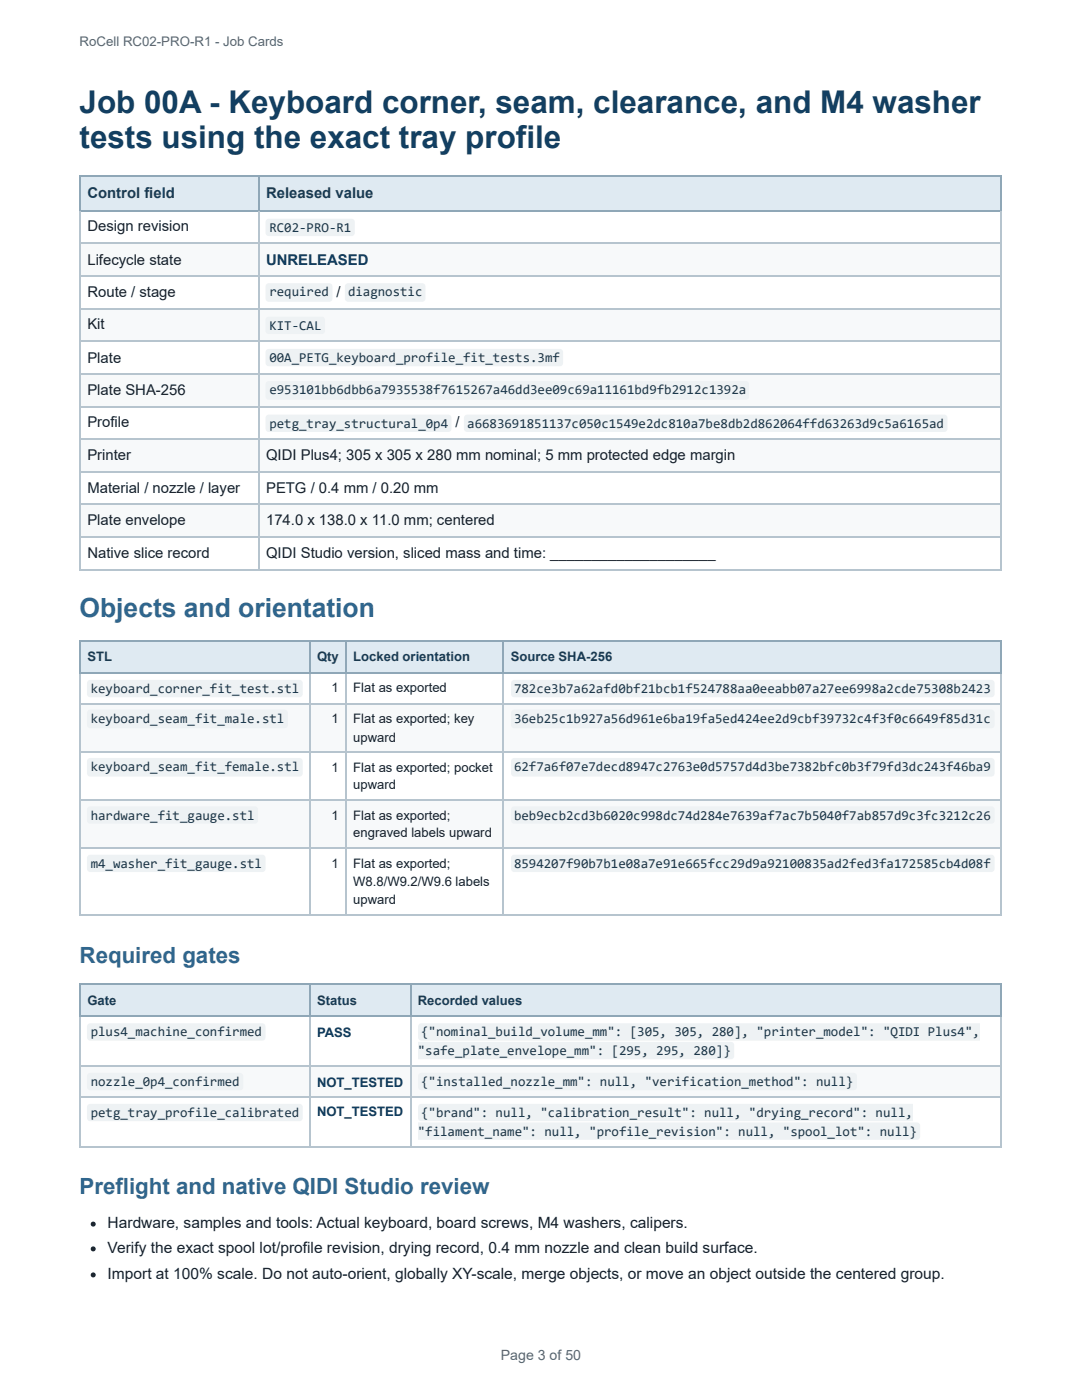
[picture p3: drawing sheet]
<svg xmlns="http://www.w3.org/2000/svg" width="216mm" height="279mm" viewBox="0 0 216 279" stroke-linecap="round" stroke-linejoin="round" font-family="sans-serif">
<defs><g id="words">
<g font-size="6.3" fill="#123f62">
<text x="15.9" y="22.6">Job 00A - Keyboard corner, seam, clearance, and M4 washer</text>
<text x="15.9" y="29.6">tests using the exact tray profile</text>
</g>
<text font-size="5.3" fill="#2f668e" x="15.9" y="123.1">Objects and orientation</text>
<g font-size="4.5" fill="#2f668e">
<text x="15.9" y="192.1">Required gates</text>
<text x="15.9" y="238.4">Preflight and native QIDI Studio review</text>
</g>
<g font-size="3.1" fill="#17202a">
<text x="21.5" y="245">Hardware, samples and tools: Actual keyboard, board screws, M4 washers, calipers.</text>
<text x="21.5" y="250">Verify the exact spool lot/profile revision, drying record, 0.4 mm nozzle and clean build surface.</text>
<text x="21.5" y="255.2">Import at 100% scale. Do not auto-orient, globally XY-scale, merge objects, or move an object outside the centered group.</text>
</g>
<g font-size="3" fill="#173c56">
<text x="17.4" y="39.4">Control field</text>
<text x="53.1" y="39.4">Released value</text>
</g>
<g font-size="3" fill="#17202a">
<text x="17.4" y="46.1">Design revision</text>
<text x="17.4" y="52.8">Lifecycle state</text>
<text x="17.4" y="59.2">Route / stage</text>
<text x="67.1" y="59.2">/</text>
<text x="17.4" y="65.7">Kit</text>
<text x="17.4" y="72.4">Plate</text>
<text x="17.4" y="78.8">Plate SHA-256</text>
<text x="17.4" y="85.2">Profile</text>
<text x="90.9" y="85.2">/</text>
<text x="17.4" y="91.9">Printer</text>
<text x="53.1" y="91.9">QIDI Plus4; 305 x 305 x 280 mm nominal; 5 mm protected edge margin</text>
<text x="17.4" y="98.3">Material / nozzle / layer</text>
<text x="53.1" y="98.3">PETG / 0.4 mm / 0.20 mm</text>
<text x="17.4" y="104.8">Plate envelope</text>
<text x="53.1" y="104.8">174.0 x 138.0 x 11.0 mm; centered</text>
<text x="17.4" y="111.4">Native slice record</text>
<text x="53.1" y="111.4">QIDI Studio version, sliced mass and time: ____________________</text>
</g>
<text font-size="3" fill="#0a3656" x="53.1" y="52.8">UNRELEASED</text>
<text font-size="2.8" fill="#5b6470" x="99.9" y="271.5">Page 3 of 50</text>
<g font-size="2.7" fill="#1d3646">
<text x="53.8" y="46.3">RC02-PRO-R1</text>
<text x="53.8" y="59.2">required</text>
<text x="69.4" y="59.2">diagnostic</text>
<text x="53.8" y="65.8">KIT-CAL</text>
<text x="53.8" y="72.3">00A_PETG_keyboard_profile_fit_tests.3mf</text>
<text x="53.8" y="78.7">e953101bb6dbb6a7935538f7615267a46dd3ee09c69a11161bd9fb2912c1392a</text>
<text x="53.8" y="85.4">petg_tray_structural_0p4</text>
<text x="93.2" y="85.4">a6683691851137c050c1549e2dc810a7be8db2d862064ffd63263d9c5a6165ad</text>
<text x="18.1" y="138.3">keyboard_corner_fit_test.stl</text>
<text x="102.6" y="138.3">782ce3b7a62afd0bf21bcb1f524788aa0eeabb07a27ee6998a2cde75308b2423</text>
<text x="18.1" y="144.3">keyboard_seam_fit_male.stl</text>
<text x="102.6" y="144.3">36eb25c1b927a56d961e6ba19fa5ed424ee2d9cbf39732c4f3f0c6649f85d31c</text>
<text x="18.1" y="153.9">keyboard_seam_fit_female.stl</text>
<text x="102.6" y="153.9">62f7a6f07e7decd8947c2763e0d5757d4d3be7382bfc0b3f79fd3dc243f46ba9</text>
<text x="18.1" y="163.6">hardware_fit_gauge.stl</text>
<text x="102.6" y="163.6">beb9ecb2cd3b6020c998dc74d284e7639af7ac7b5040f7ab857d9c3fc3212c26</text>
<text x="18.1" y="173.2">m4_washer_fit_gauge.stl</text>
<text x="102.6" y="173.2">8594207f90b7b1e08a7e91e665fcc29d9a92100835ad2fed3fa172585cb4d08f</text>
<text x="18.1" y="206.9">plus4_machine_confirmed</text>
<text x="84" y="206.9">{&quot;nominal_build_volume_mm&quot;: [305, 305, 280], &quot;printer_model&quot;: &quot;QIDI Plus4&quot;,</text>
<text x="83.4" y="210.6">&quot;safe_plate_envelope_mm&quot;: [295, 295, 280]}</text>
<text x="18.1" y="216.8">nozzle_0p4_confirmed</text>
<text x="84" y="216.8">{&quot;installed_nozzle_mm&quot;: null, &quot;verification_method&quot;: null}</text>
<text x="18.1" y="222.9">petg_tray_profile_calibrated</text>
<text x="83.4" y="226.6">&quot;filament_name&quot;: null, &quot;profile_revision&quot;: null, &quot;spool_lot&quot;: null}</text>
<text x="84" y="222.9">{&quot;brand&quot;: null, &quot;calibration_result&quot;: null, &quot;drying_record&quot;: null,</text>
</g>
<text font-size="2.6" fill="#5b6470" x="15.9" y="9.3">RoCell RC02-PRO-R1 - Job Cards</text>
<g font-size="2.6" fill="#173c56">
<text x="17.4" y="132">STL</text>
<text x="63.3" y="132">Qty</text>
<text x="70.5" y="132">Locked orientation</text>
<text x="101.9" y="132">Source SHA-256</text>
<text x="17.4" y="200.5">Gate</text>
<text x="63.3" y="200.5">Status</text>
<text x="83.4" y="200.5">Recorded values</text>
</g>
<g font-size="2.6" fill="#17202a">
<text x="66.2" y="138.2">1</text>
<text x="70.5" y="138.2">Flat as exported</text>
<text x="66.2" y="144.3">1</text>
<text x="70.5" y="144.3">Flat as exported; key</text>
<text x="70.5" y="148.1">upward</text>
<text x="66.2" y="154">1</text>
<text x="70.5" y="154">Flat as exported; pocket</text>
<text x="70.5" y="157.5">upward</text>
<text x="66.2" y="163.6">1</text>
<text x="70.5" y="163.6">Flat as exported;</text>
<text x="70.5" y="167.1">engraved labels upward</text>
<text x="66.2" y="173.3">1</text>
<text x="70.5" y="173.3">Flat as exported;</text>
<text x="70.5" y="176.8">W8.8/W9.2/W9.6 labels</text>
<text x="70.5" y="180.5">upward</text>
</g>
<g font-size="2.6" fill="#0a3656">
<text x="63.3" y="206.9">PASS</text>
<text x="63.3" y="216.8">NOT_TESTED</text>
<text x="63.3" y="222.8">NOT_TESTED</text>
</g>
</g></defs>
<g fill="#dfeaf2">
<path d="M16.1 35h35.6v6.9h-35.6z"/>
<path d="M51.7 35h148.1v6.9h-148.1z"/>
</g>
<g fill="#f7f9fa">
<path d="M16.1 48.6h35.6v6.4h-35.6z"/>
<path d="M51.7 48.6h148.1v6.4h-148.1z"/>
<path d="M16.1 61.5h35.6v6.6h-35.6z"/>
<path d="M51.7 61.5h148.1v6.6h-148.1z"/>
<path d="M16.1 74.6h35.6v6.4h-35.6z"/>
<path d="M51.7 74.6h148.1v6.4h-148.1z"/>
<path d="M16.1 87.7h35.6v6.4h-35.6z"/>
<path d="M51.7 87.7h148.1v6.4h-148.1z"/>
<path d="M16.1 100.6h35.6v6.6h-35.6z"/>
<path d="M51.7 100.6h148.1v6.6h-148.1z"/>
</g>
<path d="M15.9 35.1h183.9M16 35v7.2M51.6 35v7.2M15.9 42h183.9" fill="none" stroke="#8fa7b7" stroke-width=".25"/>
<path d="M199.8 35v7.2" fill="none" stroke="#8fa7b7" stroke-width=".2"/>
<g fill="none" stroke="#b6c4ce" stroke-width=".25">
<path d="M15.9 48.5h183.9M15.9 55.2h183.9M16 42.2v71.7M51.6 42.2v71.7M15.9 61.6h183.9M15.9 68h183.9M15.9 74.7h183.9M15.9 81.1h183.9M15.9 87.6h183.9M15.9 94.2h183.9M15.9 100.7h183.9M15.9 107.1h183.9"/>
<path d="M15.9 113.8h183.9"/>
</g>
<path d="M199.8 42.2v71.7" fill="none" stroke="#b6c4ce" stroke-width=".2"/>
<g fill="#dfeaf2">
<path d="M16.1 127.8h45.8v6.4h-45.8z"/>
<path d="M61.9 127.8h7.2v6.4h-7.2z"/>
<path d="M69.1 127.8h31.4v6.4h-31.4z"/>
<path d="M100.5 127.8h99.3v6.4h-99.3z"/>
</g>
<g fill="#f7f9fa">
<path d="M16.1 140.4h45.8v9.6h-45.8z"/>
<path d="M61.9 140.4h7.2v9.6h-7.2z"/>
<path d="M69.1 140.4h31.4v9.6h-31.4z"/>
<path d="M100.5 140.4h99.3v9.6h-99.3z"/>
<path d="M16.1 159.7h45.8v9.6h-45.8z"/>
<path d="M61.9 159.7h7.2v9.6h-7.2z"/>
<path d="M69.1 159.7h31.4v9.6h-31.4z"/>
<path d="M100.5 159.7h99.3v9.6h-99.3z"/>
</g>
<path d="M15.9 127.9h183.9M15.9 134.3h183.9M16 127.8v6.7M61.8 127.8v6.7M68.9 127.8v6.7M100.4 127.8v6.7" fill="none" stroke="#8fa7b7" stroke-width=".25"/>
<path d="M199.8 127.8v6.7" fill="none" stroke="#8fa7b7" stroke-width=".2"/>
<path d="M16 134.5v48.2M61.8 134.5v48.2M68.9 134.5v48.2M100.4 134.5v48.2M15.9 140.5h183.9M15.9 150.2h183.9M15.9 159.6h183.9M15.9 169.2h183.9M15.9 182.6h183.9" fill="none" stroke="#b6c4ce" stroke-width=".25"/>
<path d="M199.8 134.5v48.2" fill="none" stroke="#b6c4ce" stroke-width=".2"/>
<g fill="#dfeaf2">
<path d="M16.1 196.5h45.8v6.5h-45.8z"/>
<path d="M61.9 196.5h20v6.5h-20z"/>
<path d="M81.9 196.5h117.9v6.5h-117.9z"/>
</g>
<g fill="#f7f9fa">
<path d="M16.1 212.9h45.8v6.2h-45.8z"/>
<path d="M61.9 212.9h20v6.2h-20z"/>
<path d="M81.9 212.9h117.9v6.2h-117.9z"/>
</g>
<path d="M15.9 196.4h183.9M16 196.3v6.7M61.8 196.3v6.7M82.1 196.3v6.7M15.9 202.9h183.9" fill="none" stroke="#8fa7b7" stroke-width=".25"/>
<path d="M199.8 196.3v6.7" fill="none" stroke="#8fa7b7" stroke-width=".2"/>
<path d="M15.9 212.8h183.9M15.9 218.9h183.9M16 203v26M61.8 203v26M82.1 203v26M15.9 228.8h183.9" fill="none" stroke="#b6c4ce" stroke-width=".25"/>
<path d="M199.8 203v26" fill="none" stroke="#b6c4ce" stroke-width=".2"/>
<g fill="#eef2f4">
<path d="M53.2 43.8l.4-.1h16.5a.66 .66 0 0 1 .7 .6v2.2a.66 .66 0 0 1-.7 .6h-16.5a.66 .66 0 0 1-.6-.6v-2.2z"/>
<path d="M53.2 56.7l.4-.2h12.1a.66 .66 0 0 1 .6 .7v2.4a.66 .66 0 0 1-.6 .6h-12.1a.66 .66 0 0 1-.6-.6v-2.4z"/>
<path d="M69 56.7l.5-.2h14.7a.66 .66 0 0 1 .7 .7v2.4a.66 .66 0 0 1-.7 .6h-14.7a.66 .66 0 0 1-.7-.6v-2.4z"/>
<path d="M53.2 63.4l.4-.2h10.6a.66 .66 0 0 1 .7 .7v2.1a.66 .66 0 0 1-.7 .7h-10.6a.66 .66 0 0 1-.6-.7v-2.1z"/>
<path d="M53.2 69.8l.4-.2h58.1a.66 .66 0 0 1 .7 .7v2.1a.66 .66 0 0 1-.7 .7h-58.1a.66 .66 0 0 1-.6-.7v-2.1z"/>
<path d="M53.2 76.3l.4-.2h95.2a.66 .66 0 0 1 .7 .6v2.4a.66 .66 0 0 1-.7 .7h-95.2a.66 .66 0 0 1-.6-.7v-2.4z"/>
<path d="M53.2 82.9l.4-.2h35.8a.66 .66 0 0 1 .7 .7v2.1a.66 .66 0 0 1-.7 .7h-35.8a.66 .66 0 0 1-.6-.7v-2.1z"/>
<path d="M92.8 82.9l.4-.2h95.2a.66 .66 0 0 1 .7 .7v2.1a.66 .66 0 0 1-.7 .7h-95.2a.66 .66 0 0 1-.6-.7v-2.1z"/>
<path d="M17.6 135.9l.4-.2h41.7a.66 .66 0 0 1 .7 .6v2.2a.66 .66 0 0 1-.7 .7h-41.7a.66 .66 0 0 1-.6-.7v-2.2z"/>
<path d="M102.2 135.9l.4-.2h95.2a.66 .66 0 0 1 .7 .6v2.2a.66 .66 0 0 1-.7 .7h-95.2a.66 .66 0 0 1-.6-.7v-2.2z"/>
<path d="M17.6 141.8l.4-.2h38.8a.66 .66 0 0 1 .6 .7v2.4a.66 .66 0 0 1-.6 .6h-38.8a.66 .66 0 0 1-.6-.6v-2.4z"/>
<path d="M102.2 141.8l.4-.2h95.2a.66 .66 0 0 1 .7 .7v2.4a.66 .66 0 0 1-.7 .6h-95.2a.66 .66 0 0 1-.6-.6v-2.4z"/>
<path d="M17.6 151.5l.4-.2h41.7a.66 .66 0 0 1 .7 .6v2.4a.66 .66 0 0 1-.7 .7h-41.7a.66 .66 0 0 1-.6-.7v-2.4z"/>
<path d="M102.2 151.5l.4-.2h95.2a.66 .66 0 0 1 .7 .6v2.4a.66 .66 0 0 1-.7 .7h-95.2a.66 .66 0 0 1-.6-.7v-2.4z"/>
<path d="M17.6 161.1l.4-.2h32.8a.66 .66 0 0 1 .7 .7v2.1a.66 .66 0 0 1-.7 .7h-32.8a.66 .66 0 0 1-.6-.7v-2.1z"/>
<path d="M102.2 161.1l.4-.2h95.2a.66 .66 0 0 1 .7 .7v2.1a.66 .66 0 0 1-.7 .7h-95.2a.66 .66 0 0 1-.6-.7v-2.1z"/>
<path d="M17.6 170.8l.4-.2h34.3a.66 .66 0 0 1 .7 .6v2.2a.66 .66 0 0 1-.7 .6h-34.3a.66 .66 0 0 1-.6-.6v-2.2z"/>
<path d="M102.2 170.8l.4-.2h95.2a.66 .66 0 0 1 .7 .6v2.2a.66 .66 0 0 1-.7 .6h-95.2a.66 .66 0 0 1-.6-.6v-2.2z"/>
<path d="M17.6 204.4l.4-.2h34.3a.66 .66 0 0 1 .7 .7v2.1a.66 .66 0 0 1-.7 .7h-34.3a.66 .66 0 0 1-.6-.7v-2.1z"/>
<path d="M83.6 204.4l.5-.2h111.4v3.5h-111.4a.66 .66 0 0 1-.7-.7v-2.1z"/>
<path d="M83.4 207.9h62.4a.66 .66 0 0 1 .7 .7v2.1a.66 .66 0 0 1-.7 .7h-62.4z"/>
<path d="M17.6 214.3l.4-.2h29.9a.66 .66 0 0 1 .6 .7v2.1a.66 .66 0 0 1-.6 .7h-29.9a.66 .66 0 0 1-.6-.7v-2.1z"/>
<path d="M83.6 214.3l.5-.2h86.2a.66 .66 0 0 1 .7 .7v2.1a.66 .66 0 0 1-.7 .7h-86.2a.66 .66 0 0 1-.7-.7v-2.1z"/>
<path d="M17.6 220.5l.4-.2h41.7a.66 .66 0 0 1 .7 .7v2.1a.66 .66 0 0 1-.7 .7h-41.7a.66 .66 0 0 1-.6-.7v-2.1z"/>
<path d="M83.6 220.5l.5-.2h98.1v3.5h-98.1a.66 .66 0 0 1-.7-.7v-2.1z"/>
<path d="M83.4 224h99.6a.66 .66 0 0 1 .6 .7v2.1a.66 .66 0 0 1-.6 .7h-99.6z"/>
</g>
<g fill="#17202a">
<circle cx="18.6" cy="244.3" r=".49"/>
<circle cx="18.6" cy="249.2" r=".49"/>
<circle cx="18.6" cy="254.4" r=".49"/>
</g>
<use href="#words"/>
</svg>
